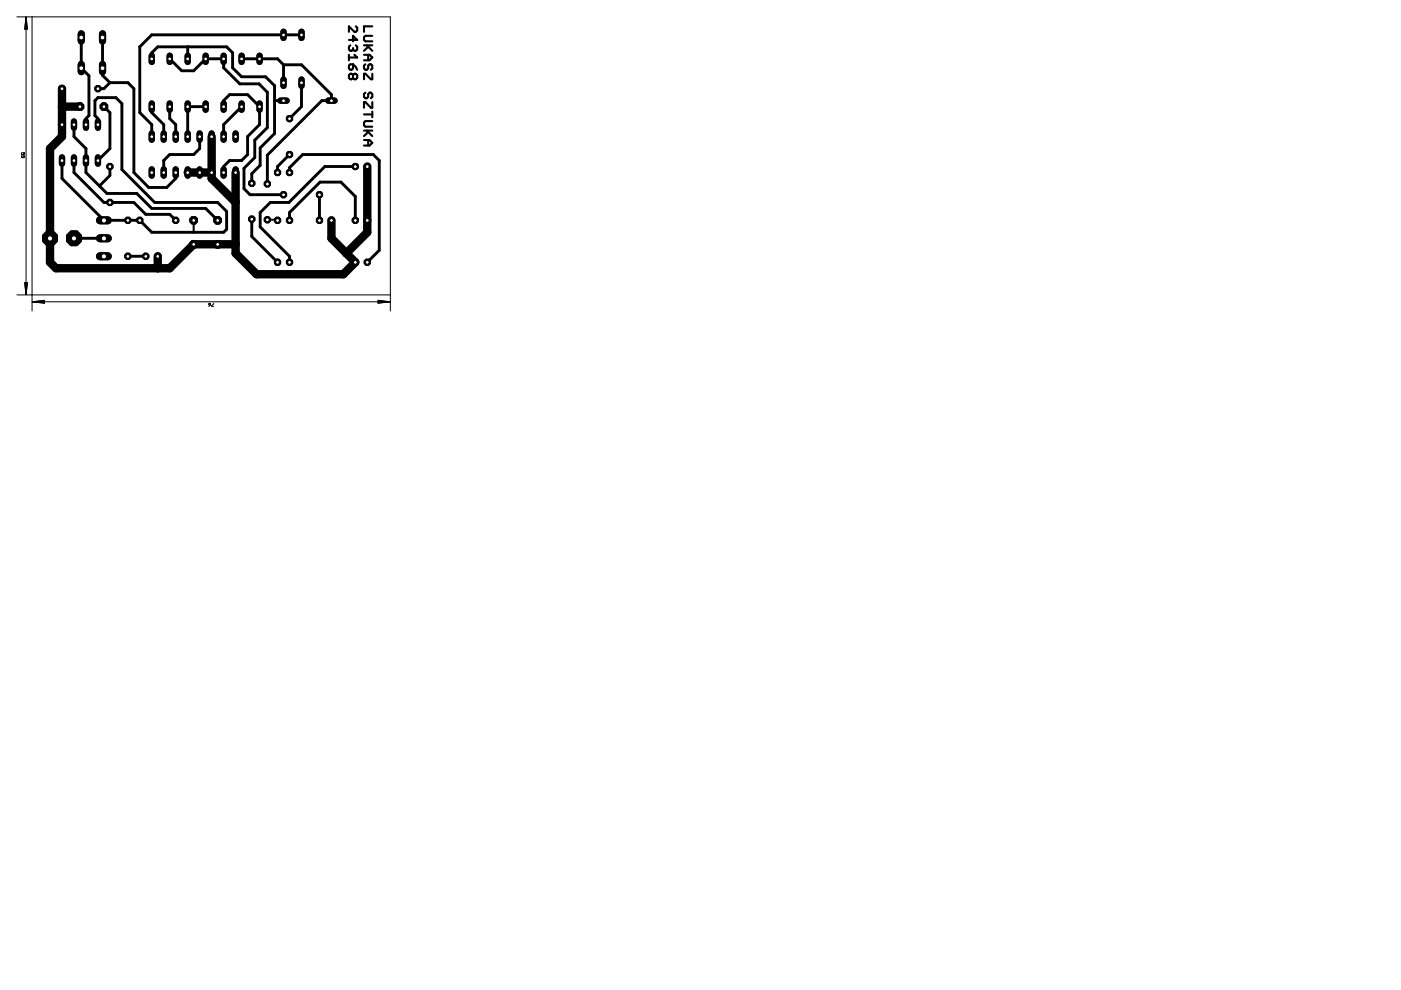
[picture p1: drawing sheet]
<svg xmlns="http://www.w3.org/2000/svg" width="297mm" height="210mm" viewBox="0 0 297 210" stroke-linecap="round" stroke-linejoin="round" font-family="sans-serif">
<circle cx="41.1" cy="51.8" r=".87" fill="#000" stroke="#000" stroke-width=".21"/>
<circle cx="41.1" cy="51.8" r=".4" fill="#fff" stroke="#000" stroke-width=".21"/>
<circle cx="41.1" cy="46.7" r=".87" fill="#000" stroke="#000" stroke-width=".21"/>
<circle cx="41.1" cy="46.7" r=".4" fill="#fff" stroke="#000" stroke-width=".21"/>
<circle cx="46.1" cy="46.7" r=".87" fill="#000" stroke="#000" stroke-width=".21"/>
<circle cx="46.1" cy="46.7" r=".4" fill="#fff" stroke="#000" stroke-width=".21"/>
<circle cx="46.1" cy="51.8" r=".87" fill="#000" stroke="#000" stroke-width=".21"/>
<circle cx="46.1" cy="51.8" r=".4" fill="#fff" stroke="#000" stroke-width=".21"/>
<circle cx="22" cy="22.6" r=".87" fill="#000" stroke="#000" stroke-width=".21"/>
<circle cx="22" cy="22.6" r=".4" fill="#fff" stroke="#000" stroke-width=".21"/>
<circle cx="17" cy="22.6" r=".87" fill="#000" stroke="#000" stroke-width=".21"/>
<circle cx="17" cy="22.6" r=".4" fill="#fff" stroke="#000" stroke-width=".21"/>
<path d="M39.8 11.8v1.3" fill="none" stroke="#000" stroke-width="1.3"/>
<circle cx="39.8" cy="12.5" r=".4" fill="#fff" stroke="#000" stroke-width=".21"/>
<path d="M39.8 21.9v1.4" fill="none" stroke="#000" stroke-width="1.3"/>
<circle cx="39.8" cy="22.6" r=".4" fill="#fff" stroke="#000" stroke-width=".21"/>
<path d="M36 11.8v1.3" fill="none" stroke="#000" stroke-width="1.3"/>
<circle cx="36" cy="12.5" r=".4" fill="#fff" stroke="#000" stroke-width=".21"/>
<path d="M36 21.9v1.4" fill="none" stroke="#000" stroke-width="1.3"/>
<circle cx="36" cy="22.6" r=".4" fill="#fff" stroke="#000" stroke-width=".21"/>
<path d="M32.2 11.8v1.3" fill="none" stroke="#000" stroke-width="1.3"/>
<circle cx="32.2" cy="12.5" r=".4" fill="#fff" stroke="#000" stroke-width=".21"/>
<path d="M32.2 21.9v1.4" fill="none" stroke="#000" stroke-width="1.3"/>
<circle cx="32.2" cy="22.6" r=".4" fill="#fff" stroke="#000" stroke-width=".21"/>
<path d="M59.5 21.3h1.3" fill="none" stroke="#000" stroke-width="1.3"/>
<circle cx="60.1" cy="21.4" r=".4" fill="#fff" stroke="#000" stroke-width=".21"/>
<path d="M69.6 21.3h1.3" fill="none" stroke="#000" stroke-width="1.3"/>
<circle cx="70.3" cy="21.4" r=".4" fill="#fff" stroke="#000" stroke-width=".21"/>
<path d="M51.2 11.8v1.3" fill="none" stroke="#000" stroke-width="1.3"/>
<circle cx="51.2" cy="12.5" r=".4" fill="#fff" stroke="#000" stroke-width=".21"/>
<path d="M51.2 21.9v1.4" fill="none" stroke="#000" stroke-width="1.3"/>
<circle cx="51.2" cy="22.6" r=".4" fill="#fff" stroke="#000" stroke-width=".21"/>
<path d="M55 11.8v1.3" fill="none" stroke="#000" stroke-width="1.3"/>
<circle cx="55" cy="12.5" r=".4" fill="#fff" stroke="#000" stroke-width=".21"/>
<path d="M55 21.9v1.4" fill="none" stroke="#000" stroke-width="1.3"/>
<circle cx="55" cy="22.6" r=".4" fill="#fff" stroke="#000" stroke-width=".21"/>
<path d="M60.1 16.9v1.3" fill="none" stroke="#000" stroke-width="1.3"/>
<circle cx="60.1" cy="17.5" r=".4" fill="#fff" stroke="#000" stroke-width=".21"/>
<path d="M60.1 6.7v1.3" fill="none" stroke="#000" stroke-width="1.3"/>
<circle cx="60.1" cy="7.4" r=".4" fill="#fff" stroke="#000" stroke-width=".21"/>
<path d="M63.9 16.9v1.3" fill="none" stroke="#000" stroke-width="1.3"/>
<circle cx="63.9" cy="17.5" r=".4" fill="#fff" stroke="#000" stroke-width=".21"/>
<path d="M63.9 6.7v1.3" fill="none" stroke="#000" stroke-width="1.3"/>
<circle cx="63.9" cy="7.4" r=".4" fill="#fff" stroke="#000" stroke-width=".21"/>
<path d="M47.4 11.8v1.3" fill="none" stroke="#000" stroke-width="1.3"/>
<circle cx="47.4" cy="12.5" r=".4" fill="#fff" stroke="#000" stroke-width=".21"/>
<path d="M47.4 21.9v1.4" fill="none" stroke="#000" stroke-width="1.3"/>
<circle cx="47.4" cy="22.6" r=".4" fill="#fff" stroke="#000" stroke-width=".21"/>
<path d="M43.6 11.8v1.3" fill="none" stroke="#000" stroke-width="1.3"/>
<circle cx="43.6" cy="12.5" r=".4" fill="#fff" stroke="#000" stroke-width=".21"/>
<path d="M43.6 21.9v1.4" fill="none" stroke="#000" stroke-width="1.3"/>
<circle cx="43.6" cy="22.6" r=".4" fill="#fff" stroke="#000" stroke-width=".21"/>
<circle cx="10.6" cy="50.5" r="1.7" fill="#000" stroke="#000" stroke-width=".21"/>
<circle cx="10.6" cy="50.5" r=".55" fill="#fff" stroke="#000" stroke-width=".21"/>
<circle cx="15.7" cy="50.5" r="1.7" fill="#000" stroke="#000" stroke-width=".21"/>
<circle cx="15.7" cy="50.5" r=".55" fill="#fff" stroke="#000" stroke-width=".21"/>
<path d="M13.1 25.8v1.3" fill="none" stroke="#000" stroke-width="1.3"/>
<circle cx="13.1" cy="26.4" r=".4" fill="#fff" stroke="#000" stroke-width=".21"/>
<path d="M15.7 25.8v1.3" fill="none" stroke="#000" stroke-width="1.3"/>
<circle cx="15.7" cy="26.4" r=".4" fill="#fff" stroke="#000" stroke-width=".21"/>
<path d="M15.7 33.4v1.3" fill="none" stroke="#000" stroke-width="1.3"/>
<circle cx="15.7" cy="34.1" r=".4" fill="#fff" stroke="#000" stroke-width=".21"/>
<path d="M13.1 33.4v1.3" fill="none" stroke="#000" stroke-width="1.3"/>
<circle cx="13.1" cy="34.1" r=".4" fill="#fff" stroke="#000" stroke-width=".21"/>
<path d="M18.2 25.8v1.3" fill="none" stroke="#000" stroke-width="1.3"/>
<circle cx="18.2" cy="26.4" r=".4" fill="#fff" stroke="#000" stroke-width=".21"/>
<path d="M20.8 25.8v1.3" fill="none" stroke="#000" stroke-width="1.3"/>
<circle cx="20.8" cy="26.4" r=".4" fill="#fff" stroke="#000" stroke-width=".21"/>
<path d="M18.2 33.4v1.3" fill="none" stroke="#000" stroke-width="1.3"/>
<circle cx="18.2" cy="34.1" r=".4" fill="#fff" stroke="#000" stroke-width=".21"/>
<path d="M20.8 33.4v1.3" fill="none" stroke="#000" stroke-width="1.3"/>
<circle cx="20.8" cy="34.1" r=".4" fill="#fff" stroke="#000" stroke-width=".21"/>
<path d="M32.2 28.3v1.3" fill="none" stroke="#000" stroke-width="1.3"/>
<circle cx="32.2" cy="29" r=".4" fill="#fff" stroke="#000" stroke-width=".21"/>
<path d="M34.7 28.3v1.3" fill="none" stroke="#000" stroke-width="1.3"/>
<circle cx="34.7" cy="29" r=".4" fill="#fff" stroke="#000" stroke-width=".21"/>
<path d="M47.4 28.3v1.3" fill="none" stroke="#000" stroke-width="1.3"/>
<circle cx="47.4" cy="29" r=".4" fill="#fff" stroke="#000" stroke-width=".21"/>
<path d="M50 28.3v1.3" fill="none" stroke="#000" stroke-width="1.3"/>
<circle cx="50" cy="29" r=".4" fill="#fff" stroke="#000" stroke-width=".21"/>
<path d="M37.3 28.3v1.3" fill="none" stroke="#000" stroke-width="1.3"/>
<circle cx="37.3" cy="29" r=".4" fill="#fff" stroke="#000" stroke-width=".21"/>
<path d="M39.8 28.3v1.3" fill="none" stroke="#000" stroke-width="1.3"/>
<circle cx="39.8" cy="29" r=".4" fill="#fff" stroke="#000" stroke-width=".21"/>
<path d="M44.9 28.3v1.3" fill="none" stroke="#000" stroke-width="1.3"/>
<circle cx="44.9" cy="29" r=".4" fill="#fff" stroke="#000" stroke-width=".21"/>
<path d="M42.3 28.3v1.3" fill="none" stroke="#000" stroke-width="1.3"/>
<circle cx="42.3" cy="29" r=".4" fill="#fff" stroke="#000" stroke-width=".21"/>
<path d="M50 35.9v1.3" fill="none" stroke="#000" stroke-width="1.3"/>
<circle cx="50" cy="36.6" r=".4" fill="#fff" stroke="#000" stroke-width=".21"/>
<path d="M47.4 35.9v1.3" fill="none" stroke="#000" stroke-width="1.3"/>
<circle cx="47.4" cy="36.6" r=".4" fill="#fff" stroke="#000" stroke-width=".21"/>
<path d="M44.9 35.9v1.3" fill="none" stroke="#000" stroke-width="1.3"/>
<circle cx="44.9" cy="36.6" r=".4" fill="#fff" stroke="#000" stroke-width=".21"/>
<path d="M42.3 35.9v1.3" fill="none" stroke="#000" stroke-width="1.3"/>
<circle cx="42.3" cy="36.6" r=".4" fill="#fff" stroke="#000" stroke-width=".21"/>
<path d="M39.8 35.9v1.3" fill="none" stroke="#000" stroke-width="1.3"/>
<circle cx="39.8" cy="36.6" r=".4" fill="#fff" stroke="#000" stroke-width=".21"/>
<path d="M37.3 35.9v1.3" fill="none" stroke="#000" stroke-width="1.3"/>
<circle cx="37.3" cy="36.6" r=".4" fill="#fff" stroke="#000" stroke-width=".21"/>
<path d="M34.7 35.9v1.3" fill="none" stroke="#000" stroke-width="1.3"/>
<circle cx="34.7" cy="36.6" r=".4" fill="#fff" stroke="#000" stroke-width=".21"/>
<path d="M32.2 35.9v1.3" fill="none" stroke="#000" stroke-width="1.3"/>
<circle cx="32.2" cy="36.6" r=".4" fill="#fff" stroke="#000" stroke-width=".21"/>
<circle cx="30.9" cy="54.3" r=".71" fill="#000" stroke="#000" stroke-width=".21"/>
<circle cx="30.9" cy="54.4" r=".4" fill="#fff" stroke="#000" stroke-width=".21"/>
<circle cx="33.4" cy="54.3" r=".71" fill="#000" stroke="#000" stroke-width=".21"/>
<circle cx="33.4" cy="54.4" r=".4" fill="#fff" stroke="#000" stroke-width=".21"/>
<circle cx="58.8" cy="55.6" r=".71" fill="#000" stroke="#000" stroke-width=".21"/>
<circle cx="58.8" cy="55.6" r=".4" fill="#fff" stroke="#000" stroke-width=".21"/>
<circle cx="61.4" cy="55.6" r=".71" fill="#000" stroke="#000" stroke-width=".21"/>
<circle cx="61.4" cy="55.6" r=".4" fill="#fff" stroke="#000" stroke-width=".21"/>
<circle cx="75.3" cy="35.3" r=".71" fill="#000" stroke="#000" stroke-width=".21"/>
<circle cx="75.3" cy="35.3" r=".4" fill="#fff" stroke="#000" stroke-width=".21"/>
<circle cx="77.9" cy="35.3" r=".71" fill="#000" stroke="#000" stroke-width=".21"/>
<circle cx="77.9" cy="35.3" r=".4" fill="#fff" stroke="#000" stroke-width=".21"/>
<circle cx="58.8" cy="46.7" r=".71" fill="#000" stroke="#000" stroke-width=".21"/>
<circle cx="58.8" cy="46.7" r=".4" fill="#fff" stroke="#000" stroke-width=".21"/>
<circle cx="61.4" cy="46.7" r=".71" fill="#000" stroke="#000" stroke-width=".21"/>
<circle cx="61.4" cy="46.7" r=".4" fill="#fff" stroke="#000" stroke-width=".21"/>
<circle cx="75.3" cy="46.7" r=".71" fill="#000" stroke="#000" stroke-width=".21"/>
<circle cx="75.3" cy="46.7" r=".4" fill="#fff" stroke="#000" stroke-width=".21"/>
<circle cx="77.9" cy="46.7" r=".71" fill="#000" stroke="#000" stroke-width=".21"/>
<circle cx="77.9" cy="46.7" r=".4" fill="#fff" stroke="#000" stroke-width=".21"/>
<circle cx="58.8" cy="36.6" r=".71" fill="#000" stroke="#000" stroke-width=".21"/>
<circle cx="58.8" cy="36.6" r=".4" fill="#fff" stroke="#000" stroke-width=".21"/>
<circle cx="61.4" cy="36.6" r=".71" fill="#000" stroke="#000" stroke-width=".21"/>
<circle cx="61.4" cy="36.6" r=".4" fill="#fff" stroke="#000" stroke-width=".21"/>
<circle cx="77.9" cy="55.6" r=".71" fill="#000" stroke="#000" stroke-width=".21"/>
<circle cx="77.9" cy="55.6" r=".4" fill="#fff" stroke="#000" stroke-width=".21"/>
<circle cx="75.3" cy="55.6" r=".71" fill="#000" stroke="#000" stroke-width=".21"/>
<circle cx="75.3" cy="55.6" r=".4" fill="#fff" stroke="#000" stroke-width=".21"/>
<circle cx="67.7" cy="46.7" r=".71" fill="#000" stroke="#000" stroke-width=".21"/>
<circle cx="67.7" cy="46.7" r=".4" fill="#fff" stroke="#000" stroke-width=".21"/>
<circle cx="70.3" cy="46.7" r=".71" fill="#000" stroke="#000" stroke-width=".21"/>
<circle cx="70.3" cy="46.7" r=".4" fill="#fff" stroke="#000" stroke-width=".21"/>
<circle cx="27.1" cy="54.3" r=".71" fill="#000" stroke="#000" stroke-width=".21"/>
<circle cx="27.1" cy="54.4" r=".4" fill="#fff" stroke="#000" stroke-width=".21"/>
<circle cx="27.1" cy="46.7" r=".71" fill="#000" stroke="#000" stroke-width=".21"/>
<circle cx="27.1" cy="46.7" r=".4" fill="#fff" stroke="#000" stroke-width=".21"/>
<circle cx="53.4" cy="46.5" r=".71" fill="#000" stroke="#000" stroke-width=".21"/>
<circle cx="53.4" cy="46.5" r=".4" fill="#fff" stroke="#000" stroke-width=".21"/>
<circle cx="53.4" cy="38.9" r=".71" fill="#000" stroke="#000" stroke-width=".21"/>
<circle cx="53.4" cy="38.9" r=".4" fill="#fff" stroke="#000" stroke-width=".21"/>
<circle cx="56.7" cy="46.6" r=".71" fill="#000" stroke="#000" stroke-width=".21"/>
<circle cx="56.7" cy="46.6" r=".4" fill="#fff" stroke="#000" stroke-width=".21"/>
<circle cx="56.7" cy="39" r=".71" fill="#000" stroke="#000" stroke-width=".21"/>
<circle cx="56.7" cy="39" r=".4" fill="#fff" stroke="#000" stroke-width=".21"/>
<circle cx="61.4" cy="32.8" r=".71" fill="#000" stroke="#000" stroke-width=".21"/>
<circle cx="61.4" cy="32.8" r=".4" fill="#fff" stroke="#000" stroke-width=".21"/>
<circle cx="61.4" cy="25.1" r=".71" fill="#000" stroke="#000" stroke-width=".21"/>
<circle cx="61.4" cy="25.2" r=".4" fill="#fff" stroke="#000" stroke-width=".21"/>
<circle cx="67.7" cy="41.3" r=".71" fill="#000" stroke="#000" stroke-width=".21"/>
<circle cx="67.7" cy="41.3" r=".4" fill="#fff" stroke="#000" stroke-width=".21"/>
<circle cx="60.1" cy="41.3" r=".71" fill="#000" stroke="#000" stroke-width=".21"/>
<circle cx="60.1" cy="41.3" r=".4" fill="#fff" stroke="#000" stroke-width=".21"/>
<circle cx="37.3" cy="46.7" r=".71" fill="#000" stroke="#000" stroke-width=".21"/>
<circle cx="37.3" cy="46.7" r=".4" fill="#fff" stroke="#000" stroke-width=".21"/>
<circle cx="29.6" cy="46.7" r=".71" fill="#000" stroke="#000" stroke-width=".21"/>
<circle cx="29.6" cy="46.7" r=".4" fill="#fff" stroke="#000" stroke-width=".21"/>
<circle cx="23.3" cy="35.3" r=".71" fill="#000" stroke="#000" stroke-width=".21"/>
<circle cx="23.3" cy="35.3" r=".4" fill="#fff" stroke="#000" stroke-width=".21"/>
<circle cx="23.3" cy="42.9" r=".71" fill="#000" stroke="#000" stroke-width=".21"/>
<circle cx="23.3" cy="42.9" r=".4" fill="#fff" stroke="#000" stroke-width=".21"/>
<path d="M21.2 46.7h1.7" fill="none" stroke="#000" stroke-width="1.7"/>
<circle cx="22" cy="46.7" r=".55" fill="#fff" stroke="#000" stroke-width=".21"/>
<path d="M21.2 50.5h1.7" fill="none" stroke="#000" stroke-width="1.7"/>
<circle cx="22" cy="50.5" r=".55" fill="#fff" stroke="#000" stroke-width=".21"/>
<path d="M21.2 54.3h1.7" fill="none" stroke="#000" stroke-width="1.7"/>
<circle cx="22" cy="54.4" r=".55" fill="#fff" stroke="#000" stroke-width=".21"/>
<path d="M21.7 13.7v1.5" fill="none" stroke="#000" stroke-width="1.5"/>
<circle cx="21.7" cy="14.5" r=".51" fill="#fff" stroke="#000" stroke-width=".21"/>
<path d="M17.2 13.7v1.5" fill="none" stroke="#000" stroke-width="1.5"/>
<circle cx="17.2" cy="14.5" r=".51" fill="#fff" stroke="#000" stroke-width=".21"/>
<path d="M21.7 7.2v1.5" fill="none" stroke="#000" stroke-width="1.5"/>
<circle cx="21.7" cy="8" r=".51" fill="#fff" stroke="#000" stroke-width=".21"/>
<path d="M17.2 7.2v1.5" fill="none" stroke="#000" stroke-width="1.5"/>
<circle cx="17.2" cy="8" r=".51" fill="#fff" stroke="#000" stroke-width=".21"/>
<circle cx="13.1" cy="18.8" r=".71" fill="#000" stroke="#000" stroke-width=".21"/>
<circle cx="13.1" cy="18.8" r=".4" fill="#fff" stroke="#000" stroke-width=".21"/>
<circle cx="20.8" cy="18.8" r=".71" fill="#000" stroke="#000" stroke-width=".21"/>
<circle cx="20.8" cy="18.8" r=".4" fill="#fff" stroke="#000" stroke-width=".21"/>
<g fill="none" stroke="#000" stroke-width=".44">
<path d="M74 13.9l.3-.3h.5v.9l-.3 .3h-.2l-.3-.3zM74 11.6v1.2M74 8.5h1.7l-.9-.9v1.2M74.3 9.6l-.3 .3v.6l.3 .3h.2l.3-.3M74.8 15.9l-.3-.3h-.2l-.3 .3v.6l.3 .3h.2l.3-.3M74.8 15.9l.3-.3h.3l.3 .3v.6l-.3 .3h-.3l-.3-.3M74.8 10.2v.3M74.8 15.9v.6M74.8 13.6l.6 .6 .3 .6M75.1 11.6l.6 .6h-1.7M75.4 5.6l.3 .3v.6l-.3 .3h-.3l-1.1-1.2v1.2M75.4 9.6l.3 .3v.6l-.3 .3h-.3l-.3-.3"/>
<path d="M77.2 9.6h1.7M77.2 11.6h1.2l.5 .6-.5 .6h-1.2M77.5 13.6l-.3 .3v.6l.3 .3h.3l.3-.3v-.6l.3-.3h.2l.3 .3v.6l-.3 .3M77.5 19.6l-.3 .3v.6l.3 .3h.3l.3-.3v-.6l.3-.3h.2l.3 .3v.6l-.3 .3M77.8 9.6l1.1 1.2M78.1 9.9l-.9 .9M78.1 11.6v1.2M78.9 5.6h-1.7v1.2M78.9 7.6h-1.4l-.3 .3v.6l.3 .3h1.4M78.9 15.6v1.2h-.3l-1.1-1.2h-.3v1.2M77.2 24.3h1.7M77.2 27.7h1.7"/>
<path d="M77.2 29.7h1.2l.5 .6-.5 .6h-1.2M77.8 27.7l1.1 1.2M78.1 29.7v1.2M78.1 28l-.9 .9M78.9 21.7v1.1h-.3l-1.1-1.1h-.3v1.1M78.9 25.7h-1.4l-.3 .3v.6l.3 .3h1.4M78.9 23.7v1.1"/>
</g>
<g fill="none" stroke="#000" stroke-width=".21">
<path d="M3.6 3.6h3.2M5.5 3.6v58.9M5.5 3.6l.3 2.6h-.6zM5.5 3.6l-.1 2.6M5.5 3.6l.2 2.6M5.5 3.6l-.2 2.6M5.5 3.6l.3 2.6M4.7 32.4v.4l.3-.1-.1-.3h.3v.4M4.7 33v.4h.4l.1-.3-.2-.1-.1 .4M5.2 59.9h.6l-.3 2.6zM5.3 59.9l.2 2.6M5.4 59.9l.1 2.6"/>
<path d="M5.7 59.9l-.2 2.6M5.8 59.9l-.3 2.6M3.6 62.5h3.2v3.4M6.9 64h75.8M6.9 64l2.5-.3v.6zM6.9 64l2.5 .1M6.9 64l2.5 .2M9.4 63.9l-2.5 .1M9.4 63.7l-2.5 .3M44.3 64.3l.3 .1v.2l-.4-.1zM44.6 64.6l-.4 .3M45.3 64.3l-.4 .6h.4"/>
<path d="M80.2 63.7l2.5 .3-2.5 .3zM80.2 63.9l2.5 .1M80.2 63.7l2.5 .3M82.7 64l-2.5 .1M82.7 64l-2.5 .2M82.8 62.5v3.4"/>
</g>
<g fill="none" stroke="#000" stroke-width=".61">
<path d="M17.2 7.9v6.5l1.7 1.7v8.4l-.7 .6v1.3M21.7 7.9v8.1l1.6 1.5M23.3 17.5h3.8l1.3 1.3v17.8l3.1 3.2h3.8l2-2v-1.2M23.3 17.5l-1.3 1.3h-1.2M32.2 12.5v-1.3l1.2-1.3h14.6l1.3 1.3v3.2l1.9 1.9h5.1l1.9 1.9v10.1l-3 3.1v3.7l-1.8 1.7v2.1M36 12.5l2.5 2.5h2.6l2.5-2.5h3.8v1.9l3.4 3.4h4.1l1.8 1.8v7.5l-2.7 2.6v3.7l-2.3 2.3v4.3l1.3 1.3h7.1M39.8 9.9v2.6M51.2 12.5h7.6l1.3 1.2M60.1 13.7h3.8l6.4 6.4v1.2h-2.1l-11.5 11.6v6.1M60.1 13.7v3.8M63.9 7.4h-31.7l-2.6 2.5v14l2.6 2.5v2.6M63.9 17.5v5.1l-2.5 2.5"/>
<path d="M15.7 26.4v2.6l2.5 2.5v5.1l4.5 4.4h6.3l3.2 3.2h11.4l2.5 2.5M15.7 34v2.6l6.3 6.3h6.4l2.5 2.5h5.1l1.3 1.3M20.8 26.4v-1.3l-.7-.6v-3.2l.7-.6h3.8l1.2 1.3v13.9l7 7h13.3l1.9 1.9v3.8l-.6 .7h-15.2l-2.6-2.6h-7.6l-8.9-8.9v-3.8M22 22.6l1.3 1.3v7.6l-2.5 2.5M23.3 35.3v1.9l-2.2 2.2M32.2 22.6v1.3l2.5 2.5v2.6M36 22.6v2.5l1.3 1.3v2.6M42.3 29v2.5l-1.2 1.3h-5.1l-1.3 1.2v2.6M43.6 22.6h-3.8v6.4M47.4 22.6v-1.3l1.3-1.2h3.8l2.5 2.5v3.8l-2.5 2.6v3.8l-1.3 1.2h-2.5l-1.3 1.3v1.3M51.2 22.6l-3.8 3.8v2.6M58.2 21.3h1.9"/>
<path d="M61.4 36.6v-1l2.8-2.8h14.9l1.3 1.2v19.1l-2.5 2.5M61.4 32.8l-2.6 2.5v1.3M75.3 35.3h-6.4l-7.6 7.6h-4l-2.1 2.2v3l6.2 6.2v1.3M15.7 50.5h6.3M27.1 54.3h3.8M53.4 46.5v3.6l5.4 5.5M61.4 46.7v-1.6l6.5-6.5h4.4l3 3.1v5M67.7 41.3v5.4"/>
</g>
<path d="M13.1 18.8v10.2l-2.5 2.5v24.1l1.3 1.3h24.1l5.1-5.1h8.9M13.1 22.6h3.9M39.8 36.6h5.1M44.9 29v8.8l5.1 5.1M50 36.6v17.1l4.4 4.4h18.4l2.5-2.5-1.9-1.9M77.9 35.3v14l-4.5 4.4M33.4 54.3v2.6M70.3 46.7v3.8l3.1 3.2" fill="none" stroke="#000" stroke-width="1.8"/>
<path d="M56.7 46.6h2l.1 .1" fill="none" stroke="#000" stroke-width=".4"/>
<path d="M41.1 46.7v2.6" fill="none" stroke="#000" stroke-width=".42"/>
<circle cx="41.1" cy="51.8" r=".87" fill="#000" stroke="#000" stroke-width=".21"/>
<circle cx="41.1" cy="51.8" r=".4" fill="#fff" stroke="#000" stroke-width=".21"/>
<circle cx="41.1" cy="46.7" r=".87" fill="#000" stroke="#000" stroke-width=".21"/>
<circle cx="41.1" cy="46.7" r=".4" fill="#fff" stroke="#000" stroke-width=".21"/>
<circle cx="46.1" cy="46.7" r=".87" fill="#000" stroke="#000" stroke-width=".21"/>
<circle cx="46.1" cy="46.7" r=".4" fill="#fff" stroke="#000" stroke-width=".21"/>
<circle cx="46.1" cy="51.8" r=".87" fill="#000" stroke="#000" stroke-width=".21"/>
<circle cx="46.1" cy="51.8" r=".4" fill="#fff" stroke="#000" stroke-width=".21"/>
<circle cx="22" cy="22.6" r=".87" fill="#000" stroke="#000" stroke-width=".21"/>
<circle cx="22" cy="22.6" r=".4" fill="#fff" stroke="#000" stroke-width=".21"/>
<circle cx="17" cy="22.6" r=".87" fill="#000" stroke="#000" stroke-width=".21"/>
<circle cx="17" cy="22.6" r=".4" fill="#fff" stroke="#000" stroke-width=".21"/>
<path d="M39.8 11.8v1.3" fill="none" stroke="#000" stroke-width="1.3"/>
<circle cx="39.8" cy="12.5" r=".4" fill="#fff" stroke="#000" stroke-width=".21"/>
<path d="M39.8 21.9v1.4" fill="none" stroke="#000" stroke-width="1.3"/>
<circle cx="39.8" cy="22.6" r=".4" fill="#fff" stroke="#000" stroke-width=".21"/>
<path d="M36 11.8v1.3" fill="none" stroke="#000" stroke-width="1.3"/>
<circle cx="36" cy="12.5" r=".4" fill="#fff" stroke="#000" stroke-width=".21"/>
<path d="M36 21.9v1.4" fill="none" stroke="#000" stroke-width="1.3"/>
<circle cx="36" cy="22.6" r=".4" fill="#fff" stroke="#000" stroke-width=".21"/>
<path d="M32.2 11.8v1.3" fill="none" stroke="#000" stroke-width="1.3"/>
<circle cx="32.2" cy="12.5" r=".4" fill="#fff" stroke="#000" stroke-width=".21"/>
<path d="M32.2 21.9v1.4" fill="none" stroke="#000" stroke-width="1.3"/>
<circle cx="32.2" cy="22.6" r=".4" fill="#fff" stroke="#000" stroke-width=".21"/>
<path d="M59.5 21.3h1.3" fill="none" stroke="#000" stroke-width="1.3"/>
<circle cx="60.1" cy="21.4" r=".4" fill="#fff" stroke="#000" stroke-width=".21"/>
<path d="M69.6 21.3h1.3" fill="none" stroke="#000" stroke-width="1.3"/>
<circle cx="70.3" cy="21.4" r=".4" fill="#fff" stroke="#000" stroke-width=".21"/>
<path d="M51.2 11.8v1.3" fill="none" stroke="#000" stroke-width="1.3"/>
<circle cx="51.2" cy="12.5" r=".4" fill="#fff" stroke="#000" stroke-width=".21"/>
<path d="M51.2 21.9v1.4" fill="none" stroke="#000" stroke-width="1.3"/>
<circle cx="51.2" cy="22.6" r=".4" fill="#fff" stroke="#000" stroke-width=".21"/>
<path d="M55 11.8v1.3" fill="none" stroke="#000" stroke-width="1.3"/>
<circle cx="55" cy="12.5" r=".4" fill="#fff" stroke="#000" stroke-width=".21"/>
<path d="M55 21.9v1.4" fill="none" stroke="#000" stroke-width="1.3"/>
<circle cx="55" cy="22.6" r=".4" fill="#fff" stroke="#000" stroke-width=".21"/>
<path d="M60.1 16.9v1.3" fill="none" stroke="#000" stroke-width="1.3"/>
<circle cx="60.1" cy="17.5" r=".4" fill="#fff" stroke="#000" stroke-width=".21"/>
<path d="M60.1 6.7v1.3" fill="none" stroke="#000" stroke-width="1.3"/>
<circle cx="60.1" cy="7.4" r=".4" fill="#fff" stroke="#000" stroke-width=".21"/>
<path d="M63.9 16.9v1.3" fill="none" stroke="#000" stroke-width="1.3"/>
<circle cx="63.9" cy="17.5" r=".4" fill="#fff" stroke="#000" stroke-width=".21"/>
<path d="M63.9 6.7v1.3" fill="none" stroke="#000" stroke-width="1.3"/>
<circle cx="63.9" cy="7.4" r=".4" fill="#fff" stroke="#000" stroke-width=".21"/>
<path d="M47.4 11.8v1.3" fill="none" stroke="#000" stroke-width="1.3"/>
<circle cx="47.4" cy="12.5" r=".4" fill="#fff" stroke="#000" stroke-width=".21"/>
<path d="M47.4 21.9v1.4" fill="none" stroke="#000" stroke-width="1.3"/>
<circle cx="47.4" cy="22.6" r=".4" fill="#fff" stroke="#000" stroke-width=".21"/>
<path d="M43.6 11.8v1.3" fill="none" stroke="#000" stroke-width="1.3"/>
<circle cx="43.6" cy="12.5" r=".4" fill="#fff" stroke="#000" stroke-width=".21"/>
<path d="M43.6 21.9v1.4" fill="none" stroke="#000" stroke-width="1.3"/>
<circle cx="43.6" cy="22.6" r=".4" fill="#fff" stroke="#000" stroke-width=".21"/>
<circle cx="10.6" cy="50.5" r="1.7" fill="#000" stroke="#000" stroke-width=".21"/>
<circle cx="10.6" cy="50.5" r=".55" fill="#fff" stroke="#000" stroke-width=".21"/>
<circle cx="15.7" cy="50.5" r="1.7" fill="#000" stroke="#000" stroke-width=".21"/>
<circle cx="15.7" cy="50.5" r=".55" fill="#fff" stroke="#000" stroke-width=".21"/>
<path d="M13.1 25.8v1.3" fill="none" stroke="#000" stroke-width="1.3"/>
<circle cx="13.1" cy="26.4" r=".4" fill="#fff" stroke="#000" stroke-width=".21"/>
<path d="M15.7 25.8v1.3" fill="none" stroke="#000" stroke-width="1.3"/>
<circle cx="15.7" cy="26.4" r=".4" fill="#fff" stroke="#000" stroke-width=".21"/>
<path d="M15.7 33.4v1.3" fill="none" stroke="#000" stroke-width="1.3"/>
<circle cx="15.7" cy="34.1" r=".4" fill="#fff" stroke="#000" stroke-width=".21"/>
<path d="M13.1 33.4v1.3" fill="none" stroke="#000" stroke-width="1.3"/>
<circle cx="13.1" cy="34.1" r=".4" fill="#fff" stroke="#000" stroke-width=".21"/>
<path d="M18.2 25.8v1.3" fill="none" stroke="#000" stroke-width="1.3"/>
<circle cx="18.2" cy="26.4" r=".4" fill="#fff" stroke="#000" stroke-width=".21"/>
<path d="M20.8 25.8v1.3" fill="none" stroke="#000" stroke-width="1.3"/>
<circle cx="20.8" cy="26.4" r=".4" fill="#fff" stroke="#000" stroke-width=".21"/>
<path d="M18.2 33.4v1.3" fill="none" stroke="#000" stroke-width="1.3"/>
<circle cx="18.2" cy="34.1" r=".4" fill="#fff" stroke="#000" stroke-width=".21"/>
<path d="M20.8 33.4v1.3" fill="none" stroke="#000" stroke-width="1.3"/>
<circle cx="20.8" cy="34.1" r=".4" fill="#fff" stroke="#000" stroke-width=".21"/>
<path d="M32.2 28.3v1.3" fill="none" stroke="#000" stroke-width="1.3"/>
<circle cx="32.2" cy="29" r=".4" fill="#fff" stroke="#000" stroke-width=".21"/>
<path d="M34.7 28.3v1.3" fill="none" stroke="#000" stroke-width="1.3"/>
<circle cx="34.7" cy="29" r=".4" fill="#fff" stroke="#000" stroke-width=".21"/>
<path d="M47.4 28.3v1.3" fill="none" stroke="#000" stroke-width="1.3"/>
<circle cx="47.4" cy="29" r=".4" fill="#fff" stroke="#000" stroke-width=".21"/>
<path d="M50 28.3v1.3" fill="none" stroke="#000" stroke-width="1.3"/>
<circle cx="50" cy="29" r=".4" fill="#fff" stroke="#000" stroke-width=".21"/>
<path d="M37.3 28.3v1.3" fill="none" stroke="#000" stroke-width="1.3"/>
<circle cx="37.3" cy="29" r=".4" fill="#fff" stroke="#000" stroke-width=".21"/>
<path d="M39.8 28.3v1.3" fill="none" stroke="#000" stroke-width="1.3"/>
<circle cx="39.8" cy="29" r=".4" fill="#fff" stroke="#000" stroke-width=".21"/>
<path d="M44.9 28.3v1.3" fill="none" stroke="#000" stroke-width="1.3"/>
<circle cx="44.9" cy="29" r=".4" fill="#fff" stroke="#000" stroke-width=".21"/>
<path d="M42.3 28.3v1.3" fill="none" stroke="#000" stroke-width="1.3"/>
<circle cx="42.3" cy="29" r=".4" fill="#fff" stroke="#000" stroke-width=".21"/>
<path d="M50 35.9v1.3" fill="none" stroke="#000" stroke-width="1.3"/>
<circle cx="50" cy="36.6" r=".4" fill="#fff" stroke="#000" stroke-width=".21"/>
<path d="M47.4 35.9v1.3" fill="none" stroke="#000" stroke-width="1.3"/>
<circle cx="47.4" cy="36.6" r=".4" fill="#fff" stroke="#000" stroke-width=".21"/>
<path d="M44.9 35.9v1.3" fill="none" stroke="#000" stroke-width="1.3"/>
<circle cx="44.9" cy="36.6" r=".4" fill="#fff" stroke="#000" stroke-width=".21"/>
<path d="M42.3 35.9v1.3" fill="none" stroke="#000" stroke-width="1.3"/>
<circle cx="42.3" cy="36.6" r=".4" fill="#fff" stroke="#000" stroke-width=".21"/>
<path d="M39.8 35.9v1.3" fill="none" stroke="#000" stroke-width="1.3"/>
<circle cx="39.8" cy="36.6" r=".4" fill="#fff" stroke="#000" stroke-width=".21"/>
<path d="M37.3 35.9v1.3" fill="none" stroke="#000" stroke-width="1.3"/>
<circle cx="37.3" cy="36.6" r=".4" fill="#fff" stroke="#000" stroke-width=".21"/>
<path d="M34.7 35.9v1.3" fill="none" stroke="#000" stroke-width="1.3"/>
<circle cx="34.7" cy="36.6" r=".4" fill="#fff" stroke="#000" stroke-width=".21"/>
<path d="M32.2 35.9v1.3" fill="none" stroke="#000" stroke-width="1.3"/>
<circle cx="32.2" cy="36.6" r=".4" fill="#fff" stroke="#000" stroke-width=".21"/>
<circle cx="30.9" cy="54.3" r=".71" fill="#000" stroke="#000" stroke-width=".21"/>
<circle cx="30.9" cy="54.4" r=".4" fill="#fff" stroke="#000" stroke-width=".21"/>
<circle cx="33.4" cy="54.3" r=".71" fill="#000" stroke="#000" stroke-width=".21"/>
<circle cx="33.4" cy="54.4" r=".4" fill="#fff" stroke="#000" stroke-width=".21"/>
<circle cx="58.8" cy="55.6" r=".71" fill="#000" stroke="#000" stroke-width=".21"/>
<circle cx="58.8" cy="55.6" r=".4" fill="#fff" stroke="#000" stroke-width=".21"/>
<circle cx="61.4" cy="55.6" r=".71" fill="#000" stroke="#000" stroke-width=".21"/>
<circle cx="61.4" cy="55.6" r=".4" fill="#fff" stroke="#000" stroke-width=".21"/>
<circle cx="75.3" cy="35.3" r=".71" fill="#000" stroke="#000" stroke-width=".21"/>
<circle cx="75.3" cy="35.3" r=".4" fill="#fff" stroke="#000" stroke-width=".21"/>
<circle cx="77.9" cy="35.3" r=".71" fill="#000" stroke="#000" stroke-width=".21"/>
<circle cx="77.9" cy="35.3" r=".4" fill="#fff" stroke="#000" stroke-width=".21"/>
<circle cx="58.8" cy="46.7" r=".71" fill="#000" stroke="#000" stroke-width=".21"/>
<circle cx="58.8" cy="46.7" r=".4" fill="#fff" stroke="#000" stroke-width=".21"/>
<circle cx="61.4" cy="46.7" r=".71" fill="#000" stroke="#000" stroke-width=".21"/>
<circle cx="61.4" cy="46.7" r=".4" fill="#fff" stroke="#000" stroke-width=".21"/>
<circle cx="75.3" cy="46.7" r=".71" fill="#000" stroke="#000" stroke-width=".21"/>
<circle cx="75.3" cy="46.7" r=".4" fill="#fff" stroke="#000" stroke-width=".21"/>
<circle cx="77.9" cy="46.7" r=".71" fill="#000" stroke="#000" stroke-width=".21"/>
<circle cx="77.9" cy="46.7" r=".4" fill="#fff" stroke="#000" stroke-width=".21"/>
<circle cx="58.8" cy="36.6" r=".71" fill="#000" stroke="#000" stroke-width=".21"/>
<circle cx="58.8" cy="36.6" r=".4" fill="#fff" stroke="#000" stroke-width=".21"/>
<circle cx="61.4" cy="36.6" r=".71" fill="#000" stroke="#000" stroke-width=".21"/>
<circle cx="61.4" cy="36.6" r=".4" fill="#fff" stroke="#000" stroke-width=".21"/>
<circle cx="77.9" cy="55.6" r=".71" fill="#000" stroke="#000" stroke-width=".21"/>
<circle cx="77.9" cy="55.6" r=".4" fill="#fff" stroke="#000" stroke-width=".21"/>
<circle cx="75.3" cy="55.6" r=".71" fill="#000" stroke="#000" stroke-width=".21"/>
<circle cx="75.3" cy="55.6" r=".4" fill="#fff" stroke="#000" stroke-width=".21"/>
<circle cx="67.7" cy="46.7" r=".71" fill="#000" stroke="#000" stroke-width=".21"/>
<circle cx="67.7" cy="46.7" r=".4" fill="#fff" stroke="#000" stroke-width=".21"/>
<circle cx="70.3" cy="46.7" r=".71" fill="#000" stroke="#000" stroke-width=".21"/>
<circle cx="70.3" cy="46.7" r=".4" fill="#fff" stroke="#000" stroke-width=".21"/>
<circle cx="27.1" cy="54.3" r=".71" fill="#000" stroke="#000" stroke-width=".21"/>
<circle cx="27.1" cy="54.4" r=".4" fill="#fff" stroke="#000" stroke-width=".21"/>
<circle cx="27.1" cy="46.7" r=".71" fill="#000" stroke="#000" stroke-width=".21"/>
<circle cx="27.1" cy="46.7" r=".4" fill="#fff" stroke="#000" stroke-width=".21"/>
<circle cx="53.4" cy="46.5" r=".71" fill="#000" stroke="#000" stroke-width=".21"/>
<circle cx="53.4" cy="46.5" r=".4" fill="#fff" stroke="#000" stroke-width=".21"/>
<circle cx="53.4" cy="38.9" r=".71" fill="#000" stroke="#000" stroke-width=".21"/>
<circle cx="53.4" cy="38.9" r=".4" fill="#fff" stroke="#000" stroke-width=".21"/>
<circle cx="56.7" cy="46.6" r=".71" fill="#000" stroke="#000" stroke-width=".21"/>
<circle cx="56.7" cy="46.6" r=".4" fill="#fff" stroke="#000" stroke-width=".21"/>
<circle cx="56.7" cy="39" r=".71" fill="#000" stroke="#000" stroke-width=".21"/>
<circle cx="56.7" cy="39" r=".4" fill="#fff" stroke="#000" stroke-width=".21"/>
<circle cx="61.4" cy="32.8" r=".71" fill="#000" stroke="#000" stroke-width=".21"/>
<circle cx="61.4" cy="32.8" r=".4" fill="#fff" stroke="#000" stroke-width=".21"/>
<circle cx="61.4" cy="25.1" r=".71" fill="#000" stroke="#000" stroke-width=".21"/>
<circle cx="61.4" cy="25.2" r=".4" fill="#fff" stroke="#000" stroke-width=".21"/>
<circle cx="67.7" cy="41.3" r=".71" fill="#000" stroke="#000" stroke-width=".21"/>
<circle cx="67.7" cy="41.3" r=".4" fill="#fff" stroke="#000" stroke-width=".21"/>
<circle cx="60.1" cy="41.3" r=".71" fill="#000" stroke="#000" stroke-width=".21"/>
<circle cx="60.1" cy="41.3" r=".4" fill="#fff" stroke="#000" stroke-width=".21"/>
<circle cx="37.3" cy="46.7" r=".71" fill="#000" stroke="#000" stroke-width=".21"/>
<circle cx="37.3" cy="46.7" r=".4" fill="#fff" stroke="#000" stroke-width=".21"/>
<circle cx="29.6" cy="46.7" r=".71" fill="#000" stroke="#000" stroke-width=".21"/>
<circle cx="29.6" cy="46.7" r=".4" fill="#fff" stroke="#000" stroke-width=".21"/>
<circle cx="23.3" cy="35.3" r=".71" fill="#000" stroke="#000" stroke-width=".21"/>
<circle cx="23.3" cy="35.3" r=".4" fill="#fff" stroke="#000" stroke-width=".21"/>
<circle cx="23.3" cy="42.9" r=".71" fill="#000" stroke="#000" stroke-width=".21"/>
<circle cx="23.3" cy="42.9" r=".4" fill="#fff" stroke="#000" stroke-width=".21"/>
<path d="M21.2 46.7h1.7" fill="none" stroke="#000" stroke-width="1.7"/>
<circle cx="22" cy="46.7" r=".55" fill="#fff" stroke="#000" stroke-width=".21"/>
<path d="M21.2 50.5h1.7" fill="none" stroke="#000" stroke-width="1.7"/>
<circle cx="22" cy="50.5" r=".55" fill="#fff" stroke="#000" stroke-width=".21"/>
<path d="M21.2 54.3h1.7" fill="none" stroke="#000" stroke-width="1.7"/>
<circle cx="22" cy="54.4" r=".55" fill="#fff" stroke="#000" stroke-width=".21"/>
<path d="M21.7 13.7v1.5" fill="none" stroke="#000" stroke-width="1.5"/>
<circle cx="21.7" cy="14.5" r=".51" fill="#fff" stroke="#000" stroke-width=".21"/>
<path d="M17.2 13.7v1.5" fill="none" stroke="#000" stroke-width="1.5"/>
<circle cx="17.2" cy="14.5" r=".51" fill="#fff" stroke="#000" stroke-width=".21"/>
<path d="M21.7 7.2v1.5" fill="none" stroke="#000" stroke-width="1.5"/>
<circle cx="21.7" cy="8" r=".51" fill="#fff" stroke="#000" stroke-width=".21"/>
<path d="M17.2 7.2v1.5" fill="none" stroke="#000" stroke-width="1.5"/>
<circle cx="17.2" cy="8" r=".51" fill="#fff" stroke="#000" stroke-width=".21"/>
<circle cx="13.1" cy="18.8" r=".71" fill="#000" stroke="#000" stroke-width=".21"/>
<circle cx="13.1" cy="18.8" r=".4" fill="#fff" stroke="#000" stroke-width=".21"/>
<circle cx="20.8" cy="18.8" r=".71" fill="#000" stroke="#000" stroke-width=".21"/>
<circle cx="20.8" cy="18.8" r=".4" fill="#fff" stroke="#000" stroke-width=".21"/>
<path d="M6.8 3.6h76v58.9h-76z" fill="none" stroke="#000" stroke-width=".21"/>
</svg>
